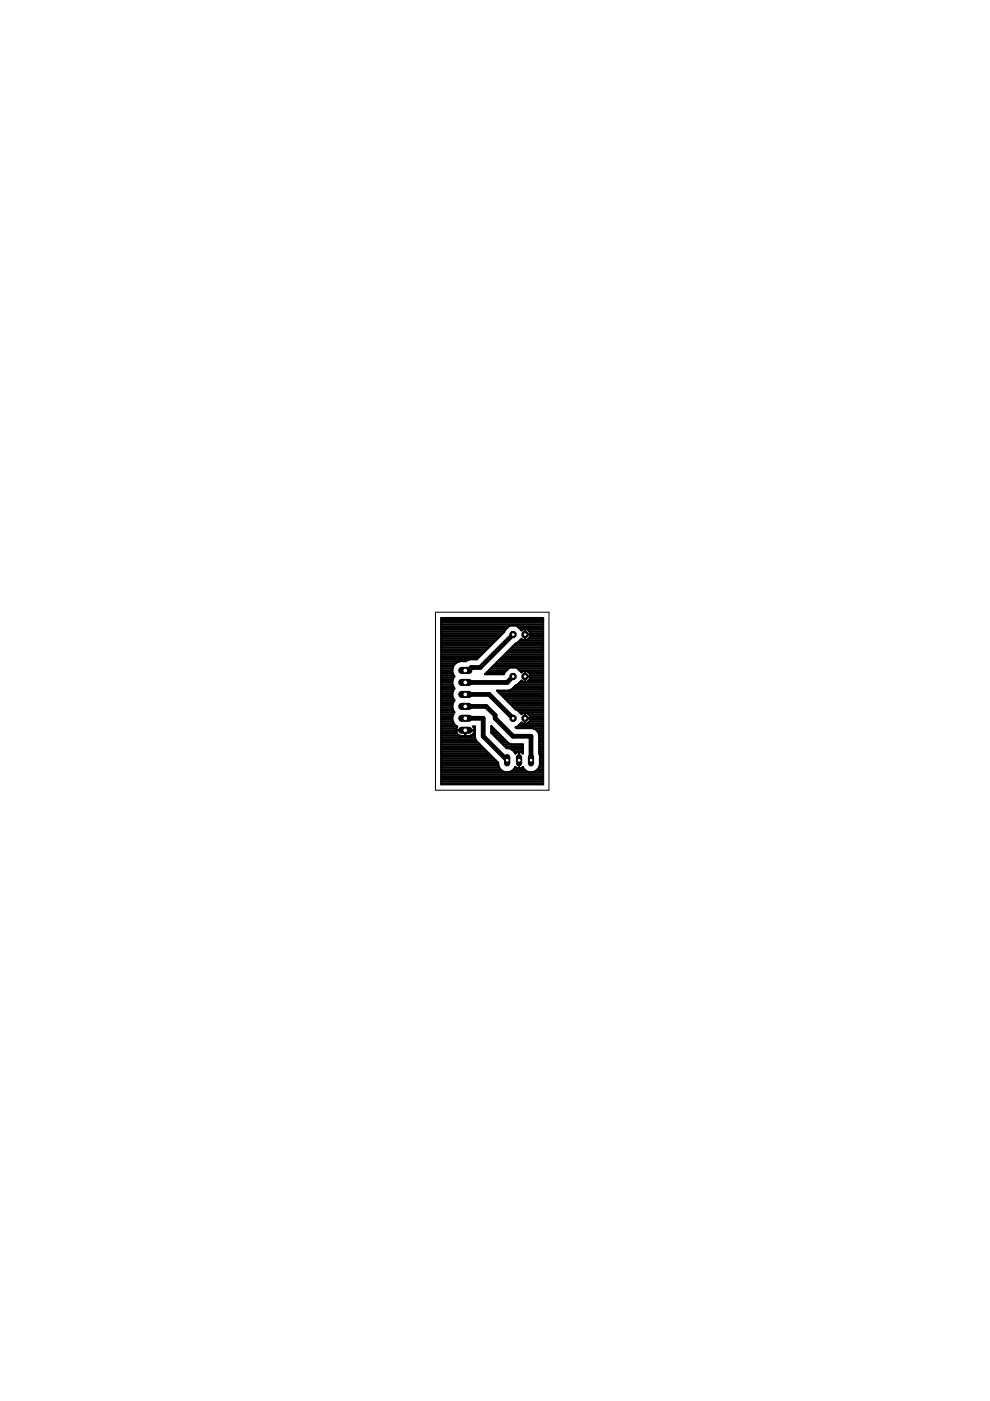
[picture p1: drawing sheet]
<svg xmlns="http://www.w3.org/2000/svg" width="210mm" height="297mm" viewBox="0 0 210 297" stroke-linecap="round" stroke-linejoin="round" font-family="sans-serif">
<path d="M108.8 134.5l-7 7h-1.9l-.6 .7h-.7M98.6 147.2h5.1l5.1 5.1M98.6 149.8h4.5l1.9 1.9v.6l3.8 3.8h3.8v5.1M98.6 152.3h3.8v3.8l5.1 5.1M108.8 143.4l-1.3 1.3h-8.9" fill="none" stroke="#000" stroke-width="1"/>
<g fill="none" stroke="#000" stroke-width=".42">
<path d="M93.5 131h21.7v35.3h-21.7zM93.5 139.9h5.9M93.5 139.5h7.9M93.5 139.1h8.2M93.5 138.8h8.6M93.5 138.4h9M93.5 138h9.4M93.5 137.6h9.8M93.5 137.3h10.1M93.5 136.9h10.5M93.5 136.5h10.9M93.5 136.1h11.3"/>
<path d="M93.5 135.8h11.6M93.5 135.4h12M93.5 135h12.4M93.5 134.6h12.8M93.5 134.3h13.1M93.5 133.9h13.4M93.5 133.5h13.6M93.5 133.1h14M93.5 132.8h14.4M93.5 132.4h21.7M93.5 132h21.7M93.5 131.7h21.7"/>
<path d="M93.5 131.3h21.7M105.9 139.9h9.3M106.3 139.5h8.9M106.6 139.1h8.6M107 138.8h8.2M107.4 138.4h7.8M107.8 138h7.4M108.1 137.6h7.1M108.5 137.3h6.7M108.9 136.9h6.3M109.3 136.5h5.9M109.7 132.8h5.5"/>
<path d="M109.8 136.1h5.4M110 133.1h5.2M110.2 135.8h5M110.4 133.5h.4M111.3 133.4v2.3M111.3 134.5h1.1M111.3 135.4h.1M111.3 135h.1M111.3 134.6h.1M111.3 134.3h.1M111.3 133.9h.1M111.3 133.5h.1"/>
<path d="M111.9 133.5h3.3M112.1 135.4h3.1M112.2 133.9h3M112.4 135v-.9l-.6-.7h-1l-.2 .3-1-1h-1.6l-1.1 1.1v.2l-5.8 5.8h-1.5l-.8 .4h-1.3l-.7 .3-.6 .5-.3 .8M112.4 135l-.6 .7h-1l-.2-.3-1 1h-.3l-6.5 6.6 4.1-.1M112.4 135h2.8M112.4 134.6h2.8M112.4 134.3h2.8M93.5 157.8h8.2M93.5 159.7h10.1M93.5 159.3h9.7M93.5 159h9.4"/>
<path d="M93.5 158.6h9M93.5 158.2h8.6M93.5 157.5h7.9M93.5 157.1h7.5M93.5 156.7h7.3M93.5 156.3h7.2M93.5 156h4M93.5 155.6h3.4M93.5 155.2h3.2M93.5 154.9h5.1M93.5 154.5h3.2M93.5 154.1h3.4"/>
<path d="M93.5 153.7h3M93.5 153.4h2.7M93.5 153h2.5M93.5 152.6h2.4M93.5 152.2h2.4M93.5 151.8h2.4M93.5 151.5h2.6M93.5 151.1h2.8M93.5 150.7h2.7M93.5 150.4h2.5M93.5 150h2.4M93.5 149.6h2.4"/>
<path d="M93.5 149.2h2.5M93.5 148.9h2.6M93.5 148.5h2.9M93.5 148.1h2.6M93.5 147.7h2.5M93.5 147.4h2.4M93.5 147h2.4M93.5 146.6h2.5M93.5 146.2h2.7M93.5 145.9h2.8M93.5 145.5h2.6M93.5 145.1h2.4"/>
<path d="M93.5 144.7h2.4M93.5 144.4h2.4M93.5 144h2.5M93.5 143.6h2.7M93.5 143.3h2.7M93.5 142.9h2.6M93.5 142.5h2.4M93.5 142.1h2.4M93.5 141.8h2.4M93.5 141.4h2.6M93.5 141h2.7M93.5 140.6h3.1"/>
<path d="M93.5 140.3h3.8M95.9 141.8v.8l.3 .7M96.2 143.6a1.96 1.96 0 0 0 .2 2.4 1.9 1.9 0 0 0 0 2.5 1.88 1.88 0 0 0 0 2.5 1.95 1.95 0 0 0 .6 3.1l-.3 .7h1.9v1.2h-.8a1.19 1.19 0 0 1-1.1-1.1h3.9a1.19 1.19 0 0 1-1.1 1.1h-.8v-1.2h1.9l-.3-.7 .4-.1v2.4l.3 .7 4.6 4.6a1.87 1.87 0 0 0 1.5 2 1.87 1.87 0 0 0 2.1-1.1 1.09 1.09 0 0 0 1.7 0 1.89 1.89 0 0 0 1.9 1.2 1.89 1.89 0 0 0 1.7-1.6l-.2-6.4-.3-.7-.4-.5-.7-.2h-3.4l-.2-.2h.3l1-1 .2 .2h1l.6-.6v-1M96.2 143.3l.2 .1-.2 .2M98.6 156h.1M98.6 155.6h.1M98.6 155.2h.1M98.7 154.9h2M99.8 156h.9M100.3 155.6h.4M100.4 154.1h.3M100.5 155.2h.2"/>
<path d="M100.5 154.5h.2M102.9 142.9h4M103.7 142.1h3.7M104 141.8h3.8M104.2 155.2h1.3M104.2 154.9h.9M104.2 154.5h.5M104.2 154.1h.1M104.4 155.6h1.4M104.4 141.4h10.8M104.8 156h1.4M104.8 141h10.4"/>
<path d="M105.1 156.3h1.5M105.1 140.6h10.1M105.5 156.7h1.5M105.5 140.3h9.7M105.5 146.6h9.7M105.9 157.1h1.4M105.9 147h9.3M106.2 157.5h1.5M106.3 147.4h8.9M106.6 157.8h4.3v2a1.09 1.09 0 0 0-1.7 0l-.6-.9M106.7 147.7h8.5M106.9 142.9v-.3l1.1-1.1h1.6l1 1.1 .2-.3h1l.6 .7v.9l-.6 .6h-1l-.2-.2-2.1 1.9-.6 .2h-2.6l4 4h.3l1 1 .2-.2h1l.6 .6"/>
<path d="M107 158.2h3.9M107 148.1h8.2M107.1 142.5h-3.8M107.4 158.6h3.5M107.4 148.5h7.8M107.8 148.9h7.4M108.2 149.2h7M108.3 146.2h6.9M108.4 157.8l-.6-.2-3.6-3.7v1.5l3.2 3.2h.5l.7 .3M108.5 149.6h6.7M108.6 159h2.3M108.8 145.9h6.4"/>
<path d="M108.9 150h6.3M109 159.3h1.9M109.2 145.5h6M109.2 159.7h.1M109.3 150.4h5.9M109.6 154.1h5.6M109.7 145.1h5.5M109.8 141.8h5.4M109.9 150.7h5.3M110 153.7h5.2M110 159.4v3.6M110 159.7h.1"/>
<path d="M110.1 144.7h5.1M110.2 142.1h5M110.2 151.1h5M110.4 153.4h.4M110.5 144.4h.2M110.5 142.5h.2M110.8 159.7h.1M111.3 143.4h1.1M111.3 142.3v2.2M111.3 151.2v2.2M111.3 152.3h1.1M111.3 153.4h.1"/>
<path d="M111.3 153h.1M111.3 152.6h.1M111.3 152.2h.1M111.3 151.8h.1M111.3 151.5h.1M111.3 144.4h.1M111.3 144h.1M111.3 143.6h.1M111.3 143.3h.1M111.3 142.9h.1M111.3 142.5h.1M111.8 153.4h3.4"/>
<path d="M112 144.4h3.2M112 142.5h3.2M112.1 151.5h3.1M112.2 153h3M112.3 144h2.9M112.4 142.9h2.8M112.4 152.6h2.8M112.4 152.2h2.8M112.4 151.8h2.8M112.4 143.6h2.8M112.4 143.3h2.8M113.2 154.5h2"/>
<path d="M113.8 154.9h1.4M114.1 155.2h1.1M114.2 155.6h1M114.3 157.8h.9M114.3 159.7h.9M114.3 159.3h.9M114.3 159h.9M114.3 158.6h.9M114.3 158.2h.9M114.3 157.5h.9M114.3 157.1h.9M114.3 156.7h.9"/>
<path d="M114.3 156.3h.9M114.3 156h.9M93.5 161.2h11.6M93.5 166.1h21.7M93.5 165.7h21.7M93.5 165.3h21.7M93.5 165h21.7M93.5 164.6h21.7M93.5 164.2h21.7M93.5 163.8h21.7M93.5 163.4h13M93.5 163.1h12.6"/>
<path d="M93.5 162.7h12.4M93.5 162.3h12.2M93.5 162h12.1M93.5 161.6h12M93.5 160.8h11.2M93.5 160.5h10.9M93.5 160.1h10.5M108.5 163.4h3.1M108.9 163.1h2.3M109.2 162.7h.1M110 161.2h.1M110 162.7h.1"/>
<path d="M110 162.3h.1M110 162h.1M110 161.6h.1M110 160.8h.1M110 160.5h.1M110 160.1h.1M110.8 162.7h.1M113.6 163.4h1.6M114 163.1h1.2M114.3 162.7h.9M114.4 162.3h.8M114.4 160.1h.8"/>
<path d="M114.5 161.2h.7M114.5 162h.7M114.5 161.6h.7M114.5 160.8h.7M114.5 160.5h.7"/>
</g>
<path d="M112.6 160.5v1.3" fill="none" stroke="#000" stroke-width="1.3"/>
<circle cx="112.6" cy="161.2" r=".4" fill="#fff" stroke="#000" stroke-width=".21"/>
<path d="M110 160.5v1.3" fill="none" stroke="#000" stroke-width="1.3"/>
<circle cx="110.1" cy="161.2" r=".4" fill="#fff" stroke="#000" stroke-width=".21"/>
<path d="M107.5 160.5v1.3" fill="none" stroke="#000" stroke-width="1.3"/>
<circle cx="107.5" cy="161.2" r=".4" fill="#fff" stroke="#000" stroke-width=".21"/>
<circle cx="108.8" cy="134.5" r=".71" fill="#000" stroke="#000" stroke-width=".21"/>
<circle cx="108.8" cy="134.5" r=".4" fill="#fff" stroke="#000" stroke-width=".21"/>
<circle cx="111.3" cy="134.5" r=".71" fill="#000" stroke="#000" stroke-width=".21"/>
<circle cx="111.3" cy="134.5" r=".4" fill="#fff" stroke="#000" stroke-width=".21"/>
<circle cx="108.8" cy="143.4" r=".71" fill="#000" stroke="#000" stroke-width=".21"/>
<circle cx="108.8" cy="143.4" r=".4" fill="#fff" stroke="#000" stroke-width=".21"/>
<circle cx="111.3" cy="143.4" r=".71" fill="#000" stroke="#000" stroke-width=".21"/>
<circle cx="111.3" cy="143.4" r=".4" fill="#fff" stroke="#000" stroke-width=".21"/>
<circle cx="108.8" cy="152.3" r=".71" fill="#000" stroke="#000" stroke-width=".21"/>
<circle cx="108.8" cy="152.3" r=".4" fill="#fff" stroke="#000" stroke-width=".21"/>
<circle cx="111.3" cy="152.3" r=".71" fill="#000" stroke="#000" stroke-width=".21"/>
<circle cx="111.3" cy="152.3" r=".4" fill="#fff" stroke="#000" stroke-width=".21"/>
<path d="M97.9 154.8h1.5" fill="none" stroke="#000" stroke-width="1.5"/>
<circle cx="98.7" cy="154.8" r=".51" fill="#fff" stroke="#000" stroke-width=".21"/>
<path d="M97.9 152.3h1.5" fill="none" stroke="#000" stroke-width="1.5"/>
<circle cx="98.7" cy="152.3" r=".51" fill="#fff" stroke="#000" stroke-width=".21"/>
<path d="M97.9 149.8h1.5" fill="none" stroke="#000" stroke-width="1.5"/>
<circle cx="98.7" cy="149.8" r=".51" fill="#fff" stroke="#000" stroke-width=".21"/>
<path d="M97.9 147.2h1.5" fill="none" stroke="#000" stroke-width="1.5"/>
<circle cx="98.7" cy="147.2" r=".51" fill="#fff" stroke="#000" stroke-width=".21"/>
<path d="M97.9 144.7h1.5" fill="none" stroke="#000" stroke-width="1.5"/>
<circle cx="98.7" cy="144.7" r=".51" fill="#fff" stroke="#000" stroke-width=".21"/>
<path d="M97.9 142.2h1.5" fill="none" stroke="#000" stroke-width="1.5"/>
<circle cx="98.7" cy="142.2" r=".51" fill="#fff" stroke="#000" stroke-width=".21"/>
<path d="M92.3 129.8h24.1v37.7h-24.1z" fill="none" stroke="#000" stroke-width=".21"/>
</svg>
